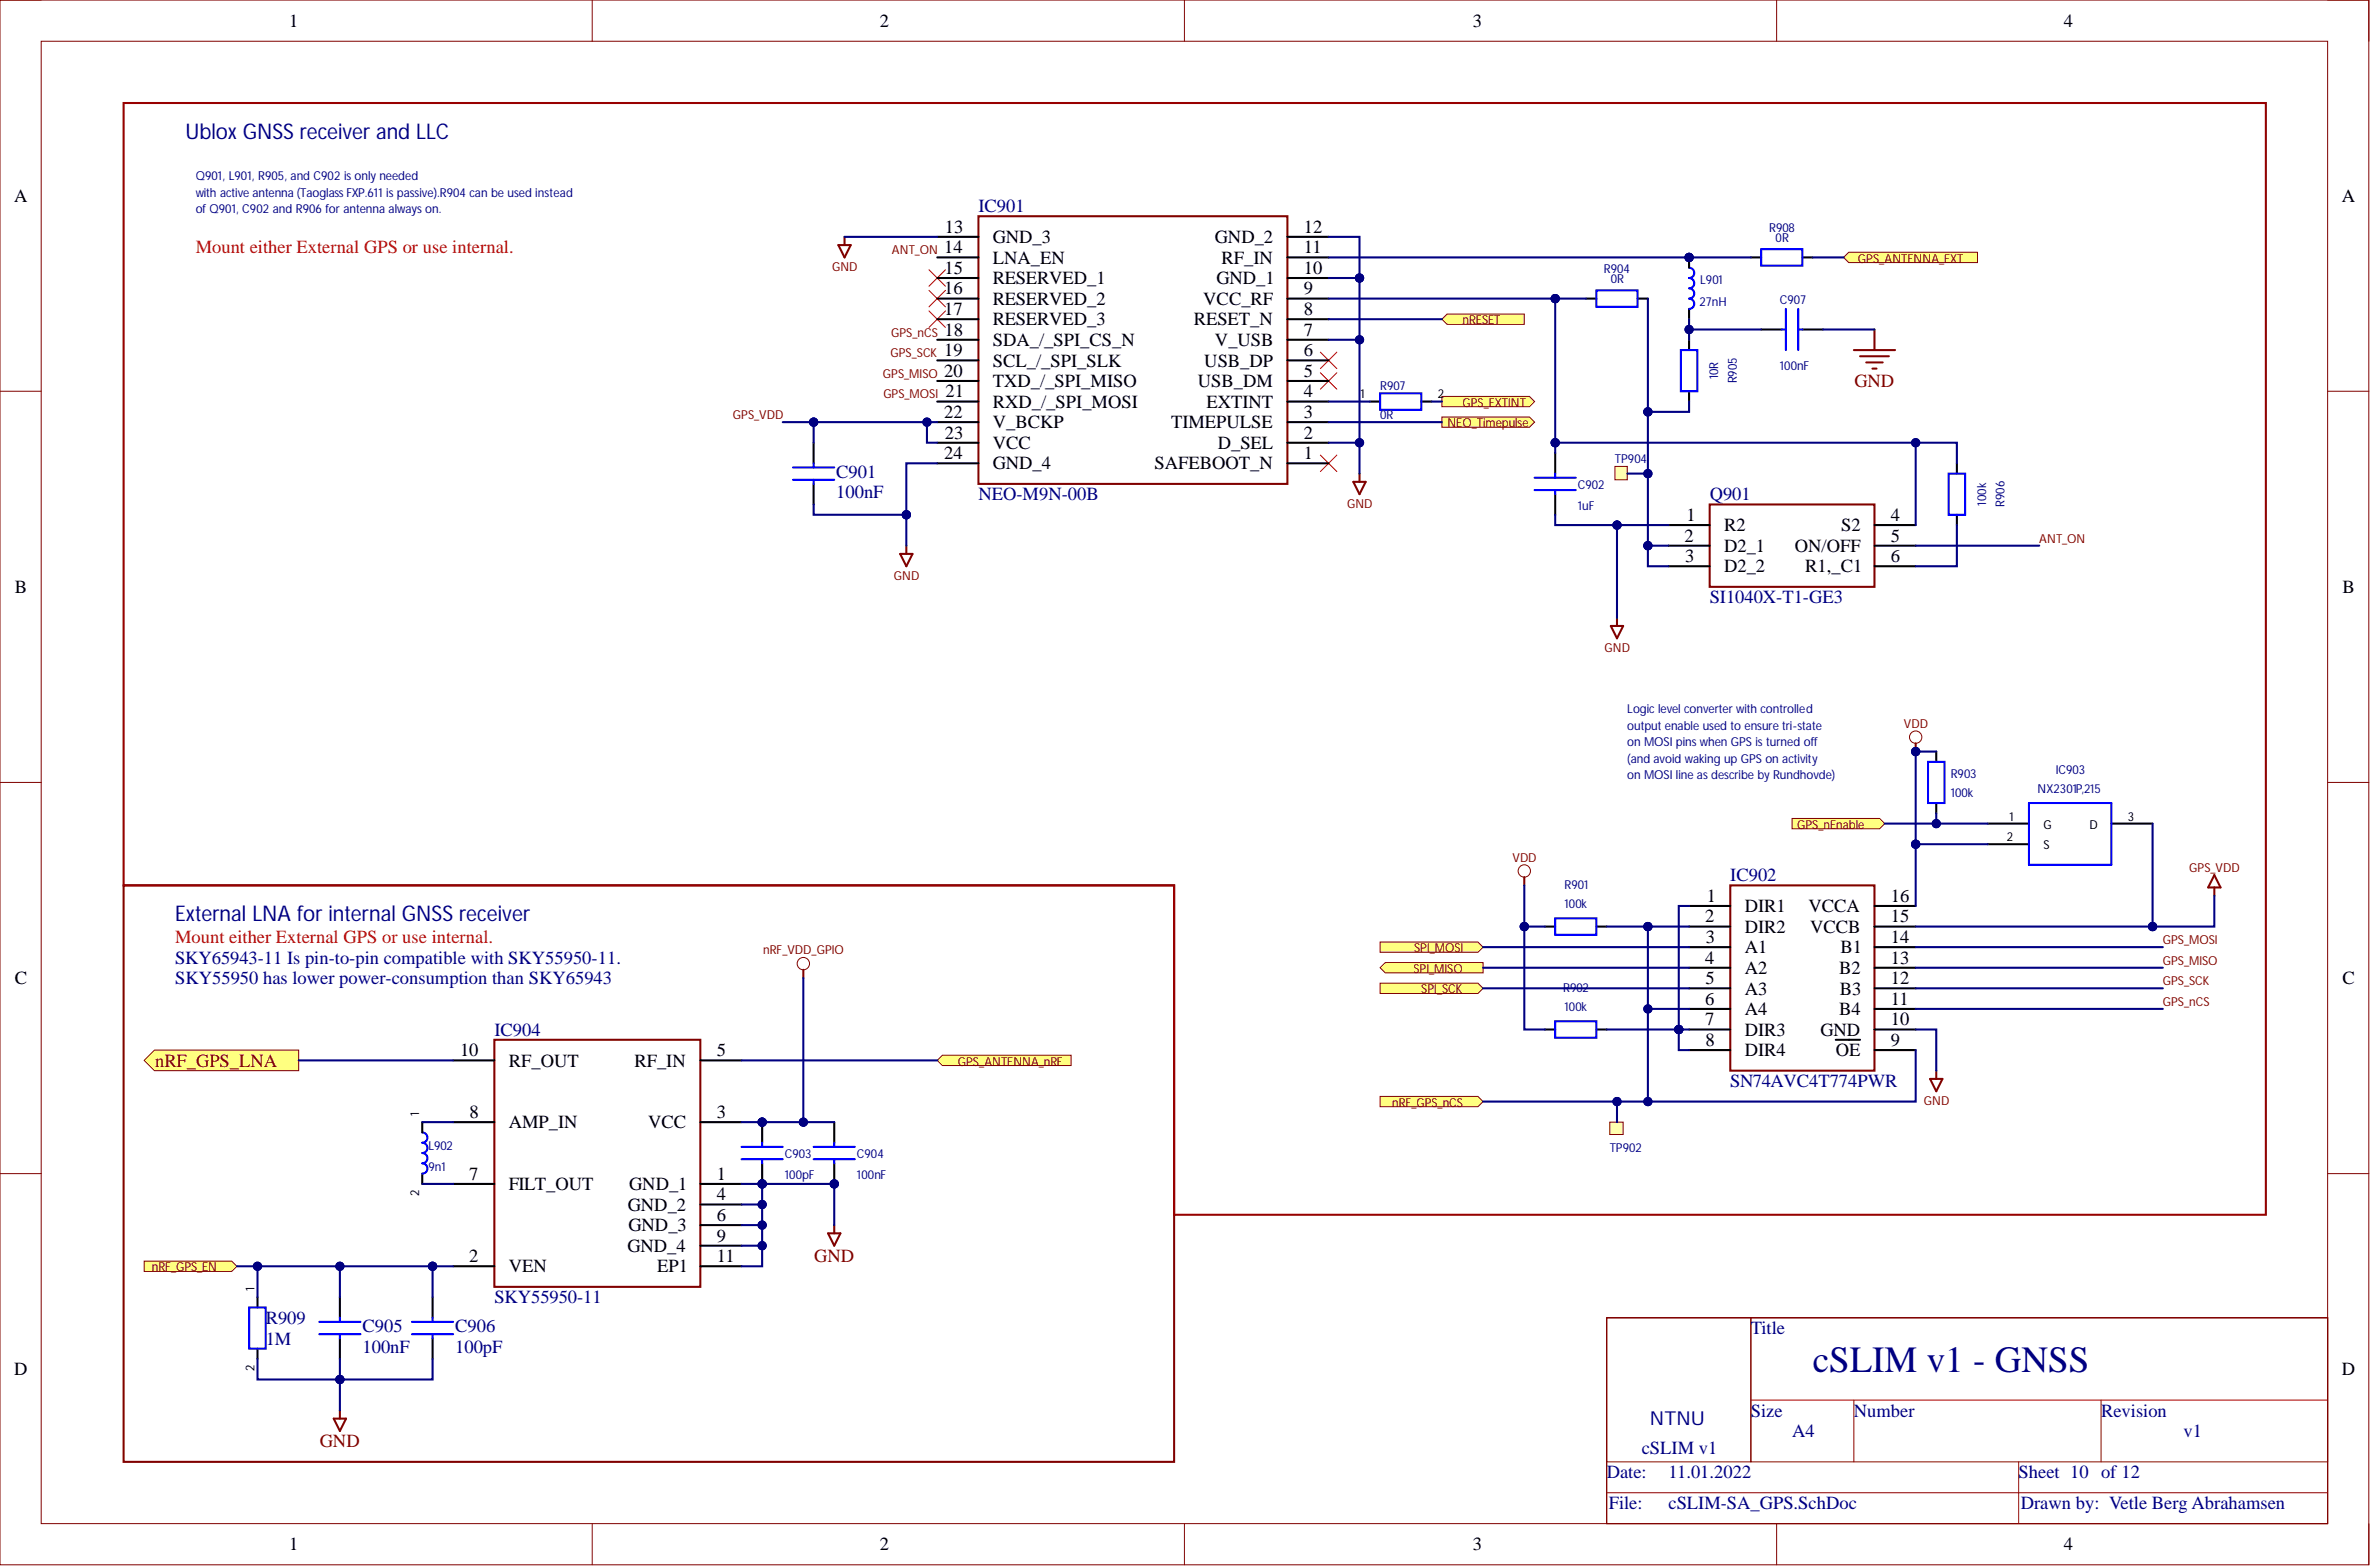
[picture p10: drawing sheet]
<svg xmlns="http://www.w3.org/2000/svg" width="292mm" height="193mm" viewBox="0 0 292 193" stroke-linecap="round" stroke-linejoin="round" font-family="sans-serif">
<defs><g id="words">
<text font-size="4.6" fill="#000080" x="223.3" y="168.9">cSLIM v1 - GNSS</text>
<g font-size="2.7" fill="#000080">
<text x="22.8" y="17.1">Ublox GNSS receiver and LLC</text>
<text x="21.6" y="113.4">External LNA for internal GNSS receiver</text>
</g>
<text font-size="2.4" fill="#000080" x="203.3" y="175.5">NTNU</text>
<g font-size="2.3">
<text x="35.6" y="3.3">1</text>
<text x="108.4" y="3.3">2</text>
<text x="181.4" y="3.3">3</text>
<text x="254.3" y="3.3">4</text>
<text x="1.7" y="24.9">A</text>
<text x="116.4" y="28.7">13</text>
<text x="122.3" y="29.9">GND_3</text>
<text x="149.7" y="29.9">GND_2</text>
<text x="160.6" y="28.7">12</text>
<text x="288.5" y="24.9">A</text>
<text x="116.3" y="31.2">14</text>
<text x="116.4" y="33.7">15</text>
<text x="122.3" y="32.5">LNA_EN</text>
<text x="122.3" y="35">RESERVED_1</text>
<text x="149.9" y="35">GND_1</text>
<text x="150.5" y="32.5">RF_IN</text>
<text x="160.6" y="33.7">10</text>
<text x="160.6" y="31.2">11</text>
<text x="116.3" y="36.3">16</text>
<text x="116.3" y="38.8">17</text>
<text x="116.4" y="41.3">18</text>
<text x="122.3" y="37.5">RESERVED_2</text>
<text x="122.3" y="40.1">RESERVED_3</text>
<text x="147.1" y="40.1">RESET_N</text>
<text x="148.2" y="37.5">VCC_RF</text>
<text x="160.6" y="41.3">7</text>
<text x="160.6" y="38.8">8</text>
<text x="160.6" y="36.3">9</text>
<text x="116.3" y="43.9">19</text>
<text x="116.3" y="46.4">20</text>
<text x="122.3" y="42.6">SDA_/_SPI_CS_N</text>
<text x="122.3" y="45.1">SCL_/_SPI_SLK</text>
<text x="122.3" y="47.7">TXD_/_SPI_MISO</text>
<text x="147.6" y="47.7">USB_DM</text>
<text x="148.4" y="45.1">USB_DP</text>
<text x="149.7" y="42.6">V_USB</text>
<text x="160.6" y="46.4">5</text>
<text x="160.6" y="43.9">6</text>
<text x="116.3" y="51.5">22</text>
<text x="116.5" y="48.9">21</text>
<text x="122.3" y="50.2">RXD_/_SPI_MOSI</text>
<text x="122.3" y="52.7">V_BCKP</text>
<text x="144.3" y="52.7">TIMEPULSE</text>
<text x="148.6" y="50.2">EXTINT</text>
<text x="160.6" y="51.5">3</text>
<text x="160.6" y="48.9">4</text>
<text x="116.3" y="56.5">24</text>
<text x="116.4" y="54">23</text>
<text x="122.3" y="55.3">VCC</text>
<text x="122.3" y="57.8">GND_4</text>
<text x="142.2" y="57.8">SAFEBOOT_N</text>
<text x="150" y="55.3">D_SEL</text>
<text x="160.6" y="56.5">1</text>
<text x="160.6" y="54">2</text>
<text x="207.8" y="64.2">1</text>
<text x="212.4" y="65.4">R2</text>
<text x="226.8" y="65.4">S2</text>
<text x="233" y="64.2">4</text>
<text x="207.5" y="66.7">2</text>
<text x="207.6" y="69.2">3</text>
<text x="212.4" y="68">D2_1</text>
<text x="212.4" y="70.5">D2_2</text>
<text x="221.1" y="68">ON/OFF</text>
<text x="222.4" y="70.5">R1,_C1</text>
<text x="233" y="66.7">5</text>
<text x="233" y="69.2">6</text>
<text x="1.8" y="73">B</text>
<text x="288.6" y="73">B</text>
<text x="210.1" y="113.6">2</text>
<text x="210.3" y="111.1">1</text>
<text x="214.9" y="112.3">DIR1</text>
<text x="222.8" y="112.3">VCCA</text>
<text x="233" y="111.1">16</text>
<text x="233" y="113.6">15</text>
<text x="210.1" y="118.7">4</text>
<text x="210.2" y="116.1">3</text>
<text x="214.9" y="114.9">DIR2</text>
<text x="214.9" y="117.4">A1</text>
<text x="214.9" y="119.9">A2</text>
<text x="223" y="114.9">VCCB</text>
<text x="226.6" y="119.9">B2</text>
<text x="226.7" y="117.4">B1</text>
<text x="233" y="116.1">14</text>
<text x="233" y="118.7">13</text>
<text x="1.8" y="121.2">C</text>
<text x="210.1" y="123.7">6</text>
<text x="210.1" y="121.2">5</text>
<text x="214.9" y="122.5">A3</text>
<text x="214.9" y="125">A4</text>
<text x="226.6" y="125">B4</text>
<text x="226.7" y="122.5">B3</text>
<text x="233" y="121.2">12</text>
<text x="233" y="123.7">11</text>
<text x="288.6" y="121.2">C</text>
<text x="56.7" y="130.1">10</text>
<text x="62.7" y="131.3">RF_OUT</text>
<text x="78.2" y="131.3">RF_IN</text>
<text x="88.3" y="130.1">5</text>
<text x="210.1" y="126.3">7</text>
<text x="210.1" y="128.8">8</text>
<text x="214.9" y="127.5">DIR3</text>
<text x="214.9" y="130.1">DIR4</text>
<text x="224.3" y="127.5">GND</text>
<text x="226.1" y="130.1">OE</text>
<text x="233" y="126.3">10</text>
<text x="233" y="128.8">9</text>
<text x="57.9" y="137.7">8</text>
<text x="88.3" y="137.7">3</text>
<text x="62.7" y="138.9">AMP_IN</text>
<text x="79.9" y="138.9">VCC</text>
<text x="57.8" y="145.3">7</text>
<text x="62.7" y="146.6">FILT_OUT</text>
<text x="77.4" y="149.1">GND_2</text>
<text x="77.5" y="146.6">GND_1</text>
<text x="88.3" y="145.3">1</text>
<text x="88.3" y="147.8">4</text>
<text x="57.8" y="155.4">2</text>
<text x="77.3" y="154.2">GND_4</text>
<text x="77.4" y="151.6">GND_3</text>
<text x="88.3" y="150.4">6</text>
<text x="88.3" y="152.9">9</text>
<text x="88.3" y="155.4">11</text>
<text x="62.7" y="156.7">VEN</text>
<text x="81" y="156.7">EP1</text>
<text x="1.7" y="169.4">D</text>
<text x="288.5" y="169.4">D</text>
<text x="35.6" y="190.9">1</text>
<text x="108.4" y="190.9">2</text>
<text x="181.4" y="190.9">3</text>
<text x="254.3" y="190.9">4</text>
</g>
<g font-size="2.3" fill="#000080">
<text x="120.5" y="26.1">IC901</text>
<text x="103" y="58.8">C901</text>
<text x="103" y="61.4">100nF</text>
<text x="120.5" y="61.6">NEO-M9N-00B</text>
<text x="210.6" y="61.6">Q901</text>
<text x="210.6" y="74.3">SI1040X-T1-GE3</text>
<text x="213.2" y="108.5">IC902</text>
<text x="21.6" y="118.7">SKY65943-11 Is pin-to-pin compatible with SKY55950-11.</text>
<text x="21.6" y="121.2">SKY55950 has lower power-consumption than SKY65943</text>
<text x="60.9" y="127.5">IC904</text>
<text x="213.2" y="133.9">SN74AVC4T774PWR</text>
<text x="60.9" y="160.5">SKY55950-11</text>
<text x="32.7" y="163">R909</text>
<text x="32.7" y="165.6">1M</text>
<text x="44.7" y="164">C905</text>
<text x="44.7" y="166.6">100nF</text>
<text x="56.1" y="164">C906</text>
<text x="56.1" y="166.6">100pF</text>
<text x="215.7" y="164.3">Title</text>
<text x="202.3" y="179">cSLIM v1</text>
<text x="215.7" y="174.4">Size</text>
<text x="220.8" y="177">A4</text>
<text x="228.4" y="174.4">Number</text>
<text x="258.8" y="174.4">Revision</text>
<text x="269" y="177">v1</text>
<text x="197.9" y="182.1">Date:</text>
<text x="198.2" y="185.9">File:</text>
<text x="205.6" y="182.1">11.01.2022</text>
<text x="205.6" y="185.9">cSLIM-SA_GPS.SchDoc</text>
<text x="248.7" y="182.1">Sheet 10 of 12</text>
<text x="248.9" y="185.9">Drawn by: Vetle Berg Abrahamsen</text>
</g>
<g font-size="2.3" fill="#f00">
<text x="24.1" y="31.2">Mount either External GPS or use internal.</text>
<text x="21.6" y="116.1">Mount either External GPS or use internal.</text>
</g>
<g font-size="2.3" fill="#800000">
<text x="228.5" y="47.7">GND</text>
<text x="19.1" y="131.3">nRF_GPS_LNA</text>
<text x="100.3" y="155.4">GND</text>
<text x="39.4" y="178.2">GND</text>
</g>
<g font-size="1.5" fill="#000080">
<text x="24.1" y="22.2">Q901, L901, R905, and C902 is only needed</text>
<text x="24.1" y="24.2">with active antenna (Taoglass FXP.611 is passive).R904 can be used instead</text>
<text x="24.1" y="26.3">of Q901, C902 and R906 for antenna always on.</text>
<text x="217.9" y="28.5">R908</text>
<text x="218.7" y="29.8">0R</text>
<text x="197.6" y="33.6">R904</text>
<text x="198.4" y="34.9">0R</text>
<text x="209.4" y="35">L901</text>
<text x="209.4" y="37.7">27nH</text>
<text x="219.3" y="37.4">C907</text>
<text x="211.7" y="46.7" transform="rotate(-90 211.7 46.7)">10R</text>
<text x="214" y="47.2" transform="rotate(-90 214 47.2)">R905</text>
<text x="219.3" y="45.5">100nF</text>
<text x="170" y="48.1">R907</text>
<text x="170" y="51.6">0R</text>
<text x="199" y="57.1">TP904</text>
<text x="194.4" y="60.2">C902</text>
<text x="194.4" y="62.8">1uF</text>
<text x="244.7" y="62.3" transform="rotate(-90 244.7 62.3)">100k</text>
<text x="247" y="62.4" transform="rotate(-90 247 62.4)">R906</text>
<text x="200.5" y="87.9">Logic level converter with controlled</text>
<text x="200.5" y="89.9">output enable used to ensure tri-state</text>
<text x="200.5" y="91.9">on MOSI pins when GPS is turned off</text>
<text x="200.5" y="93.9">(and avoid waking up GPS on activity</text>
<text x="200.5" y="96">on MOSI line as describe by Rundhovde)</text>
<text x="240.3" y="95.8">R903</text>
<text x="253.3" y="95.3">IC903</text>
<text x="240.3" y="98.1">100k</text>
<text x="251" y="97.7">NX2301P,215</text>
<text x="192.7" y="111.8">100k</text>
<text x="192.7" y="109.5">R901</text>
<text x="192.6" y="122.2">R902</text>
<text x="192.7" y="124.5">100k</text>
<text x="52.8" y="141.6">L902</text>
<text x="96.7" y="142.6">C903</text>
<text x="105.6" y="142.6">C904</text>
<text x="198.3" y="141.9">TP902</text>
<text x="52.8" y="144.1">9n1</text>
<text x="96.7" y="145.2">100pF</text>
<text x="105.6" y="145.2">100nF</text>
</g>
<g font-size="1.5" fill="#800000">
<text x="102.5" y="33.3">GND</text>
<text x="109.9" y="31.3">ANT_ON</text>
<text x="228.9" y="32.3">GPS_ANTENNA_EXT</text>
<text x="109.8" y="41.5">GPS_nCS</text>
<text x="180.2" y="39.9">nRESET</text>
<text x="108.8" y="46.5">GPS_MISO</text>
<text x="109.7" y="44">GPS_SCK</text>
<text x="90.3" y="51.6">GPS_VDD</text>
<text x="108.8" y="49.1">GPS_MOSI</text>
<text x="178.3" y="52.6">NEO_Timepulse</text>
<text x="180.2" y="50.1">GPS_EXTINT</text>
<text x="166" y="62.5">GND</text>
<text x="110.1" y="71.4">GND</text>
<text x="251.2" y="66.8">ANT_ON</text>
<text x="197.7" y="80.3">GND</text>
<text x="234.6" y="89.6">VDD</text>
<text x="186.4" y="106.1">VDD</text>
<text x="221.4" y="102.1">GPS_nEnable</text>
<text x="269.7" y="107.4">GPS_VDD</text>
<text x="94" y="117.5">nRF_VDD_GPIO</text>
<text x="174.1" y="119.8">SPI_MISO</text>
<text x="174.2" y="117.3">SPI_MOSI</text>
<text x="266.5" y="116.3">GPS_MOSI</text>
<text x="266.5" y="118.8">GPS_MISO</text>
<text x="175.1" y="122.3">SPI_SCK</text>
<text x="266.5" y="121.3">GPS_SCK</text>
<text x="266.5" y="123.9">GPS_nCS</text>
<text x="118" y="131.2">GPS_ANTENNA_nRF</text>
<text x="171.5" y="136.3">nRF_GPS_nCS</text>
<text x="237" y="136">GND</text>
<text x="18.7" y="156.6">nRF_GPS_EN</text>
</g>
<g font-size="1.5">
<text x="167.6" y="49.1">1</text>
<text x="177.1" y="49.1">2</text>
<text x="247.6" y="101">1</text>
<text x="262.1" y="101">3</text>
<text x="247.3" y="103.6">2</text>
<text x="251.7" y="104.6">S</text>
<text x="251.7" y="102.1">G</text>
<text x="257.4" y="102.1">D</text>
<text x="51.6" y="137.4" transform="rotate(-90 51.6 137.4)">1</text>
<text x="51.6" y="147.2" transform="rotate(-90 51.6 147.2)">2</text>
<text x="31.3" y="159" transform="rotate(-90 31.3 159)">1</text>
<text x="31.3" y="168.8" transform="rotate(-90 31.3 168.8)">2</text>
</g>
</g></defs>
<g fill="none" stroke="#800000" stroke-width=".12">
<path d="M0 0h291.8v192.7h-291.8zM0 0h5.1M5.1 5.1h281.7v182.5h-281.7zM73 0v5.1M145.9 0v5.1M218.9 0v5.1M286.8 0h5v5.1M0 48.2h5.1M286.8 48.2h5M0 96.4h5.1M286.8 96.4h5M0 144.5h5.1"/>
<path d="M286.8 144.5h5M73 187.6v5.1M145.9 187.6v5.1M218.9 187.6v5.1M291.8 187.6v5.1"/>
<circle cx="236" cy="90.8" r=".76"/>
<circle cx="187.8" cy="107.3" r=".76"/>
</g>
<path d="M236 91.5v1.1M187.8 108v1M237.8 132.9h1.5l-.8 1.5zM238.5 131.8v1.1" fill="none" stroke="#800000" stroke-width=".25"/>
<path d="M238.5 92.6v1.2M238.5 98.9v1.3M190.3 114.1h1.3M196.7 114.1h1.2M244.9 104h5.1M244.9 101.4h5.1M260.1 101.4h5.1M190.3 126.8h1.3M196.7 126.8h1.2" fill="none" stroke="#000" stroke-width=".25"/>
<path d="M237.5 93.8h2.1v5.1h-2.1zM250 98.9h10.1v7.6h-10.1zM191.6 113.1h5.1v2h-5.1zM191.6 125.8h5.1v2h-5.1z" fill="none" stroke="#00f" stroke-width=".25"/>
<circle cx="236" cy="92.6" r=".51" fill="#000080"/>
<circle cx="236" cy="92.6" r=".51" fill="none" stroke="#000080" stroke-width=".12"/>
<path d="M103.3 30.2h1.5l-.8 1.5zM104 29.2v1M166.7 59.3h1.5l-.7 1.6zM167.5 58.3v1M110.9 68.2h1.5l-.7 1.5zM111.7 67.2v1" fill="none" stroke="#800000" stroke-width=".25"/>
<path d="M195.4 36.8h1.3M201.7 36.8h1.3M241.1 57.1v1.2M241.1 63.4v1.3" fill="none" stroke="#000" stroke-width=".25"/>
<path d="M196.7 35.8h5v2h-5zM240.1 58.3h2v5.1h-2z" fill="none" stroke="#00f" stroke-width=".25"/>
<circle cx="208.1" cy="31.7" r=".51" fill="#000080"/>
<circle cx="208.1" cy="31.7" r=".51" fill="none" stroke="#000080" stroke-width=".12"/>
<path d="M208.1 33a.63 .63 0 0 1 .6 .6 .63 .63 0 0 1-.6 .6" fill="none" stroke="#00f" stroke-width=".25"/>
<path d="M208.1 31.7v1.3" fill="none" stroke="#000" stroke-width=".25"/>
<circle cx="208.1" cy="31.7" r=".51" fill="#000080"/>
<circle cx="208.1" cy="31.7" r=".51" fill="none" stroke="#000080" stroke-width=".12"/>
<path d="M208.1 38v1.3M208.1 41.8v1.3M208.1 48.2v1.2" fill="none" stroke="#000" stroke-width=".25"/>
<path d="M208.1 34.2a.63 .63 0 0 1 .6 .7 .63 .63 0 0 1-.6 .6 .63 .63 0 0 1 .6 .6 .63 .63 0 0 1-.6 .7 .63 .63 0 0 1 .6 .6 .63 .63 0 0 1-.6 .6M207.1 43.1h2v5.1h-2z" fill="none" stroke="#00f" stroke-width=".25"/>
<path d="M198.4 77.1h1.6l-.8 1.5zM199.2 76.1v1" fill="none" stroke="#800000" stroke-width=".25"/>
<path d="M170 135h12.1l.6 .7-.6 .6h-12.1z" fill-rule="evenodd" fill="#ffff80"/>
<path d="M170 135h12.1l.6 .7-.6 .6h-12.1z" fill="none" stroke="#800000" stroke-width=".12"/>
<path d="M220.8 100.8h10.8l.6 .6-.6 .7h-10.8z" fill-rule="evenodd" fill="#ffff80"/>
<path d="M220.8 100.8h10.8l.6 .6-.6 .7h-10.8z" fill="none" stroke="#800000" stroke-width=".12"/>
<path d="M170 119.2l.7-.7h12v1.3h-12z" fill-rule="evenodd" fill="#ffff80"/>
<path d="M170 119.2l.7-.7h12v1.3h-12z" fill="none" stroke="#800000" stroke-width=".12"/>
<path d="M170 116h12.1l.6 .6-.6 .7h-12.1z" fill-rule="evenodd" fill="#ffff80"/>
<path d="M170 116h12.1l.6 .6-.6 .7h-12.1z" fill="none" stroke="#800000" stroke-width=".12"/>
<path d="M170 121.1h12.1l.6 .6-.6 .6h-12.1z" fill-rule="evenodd" fill="#ffff80"/>
<path d="M170 121.1h12.1l.6 .6-.6 .6h-12.1z" fill="none" stroke="#800000" stroke-width=".12"/>
<path d="M177.6 51.4h10.8l.7 .6-.7 .6h-10.8z" fill-rule="evenodd" fill="#ffff80"/>
<path d="M177.6 51.4h10.8l.7 .6-.7 .6h-10.8z" fill="none" stroke="#800000" stroke-width=".12"/>
<path d="M177.6 48.8h10.8l.7 .6-.7 .7h-10.8z" fill-rule="evenodd" fill="#ffff80"/>
<path d="M177.6 48.8h10.8l.7 .6-.7 .7h-10.8z" fill="none" stroke="#800000" stroke-width=".12"/>
<path d="M177.6 39.3l.7-.6h9.5v1.2h-9.5z" fill-rule="evenodd" fill="#ffff80"/>
<path d="M177.6 39.3l.7-.6h9.5v1.2h-9.5z" fill="none" stroke="#800000" stroke-width=".12"/>
<path d="M227.1 31.7l.7-.6h15.8v1.2h-15.8z" fill-rule="evenodd" fill="#ffff80"/>
<path d="M227.1 31.7l.7-.6h15.8v1.2h-15.8z" fill="none" stroke="#800000" stroke-width=".12"/>
<path d="M114.4 33.2l2.1 2.1M114.4 35.8l2.1 2M114.4 38.3l2.1 2M116.5 33.2l-2.1 2.1M116.5 35.8l-2.1 2M116.5 38.3l-2.1 2M162.7 45.9l2 2M162.7 43.4l2 2M162.7 56l2 2.1M164.7 45.9l-2 2M164.7 43.4l-2 2M164.7 56l-2 2.1" fill="none" stroke="#f00" stroke-width=".13"/>
<path d="M120.5 26.6h38.1v33h-38.1zM210.6 62.1h20.3v10.2h-20.3zM213.2 109h17.7v22.8h-17.7zM272.8 107.8l.8 1.5h-1.6zM272.8 109.3v1M60.9 128h25.4v30.5h-25.4z" fill="none" stroke="#800000" stroke-width=".25"/>
<g fill="none" stroke="#000" stroke-width=".25">
<path d="M115.5 39.3h5M115.5 36.8h5M115.5 34.2h5M115.5 31.7h5M115.5 29.2h5M158.6 39.3h5.1M158.6 36.8h5.1M158.6 34.2h5.1M158.6 31.7h5.1M158.6 29.2h5.1M100.2 54.5v2.6M100.2 59.6v2.5"/>
<path d="M115.5 57.1h5M115.5 54.5h5M115.5 52h5M115.5 49.4h5M115.5 46.9h5M115.5 44.4h5M115.5 41.8h5M158.6 57.1h5.1M158.6 54.5h5.1M158.6 52h5.1M158.6 49.4h5.1M158.6 46.9h5.1"/>
<path d="M158.6 44.4h5.1M158.6 41.8h5.1M168.8 49.4h1.2M175.1 49.4h1.3M191.6 55.8v2.5M191.6 60.9v2.5M205.6 64.7h5M205.6 67.2h5M205.6 69.7h5M230.9 64.7h5.1M230.9 67.2h5.1M230.9 69.7h5.1"/>
<path d="M208.1 111.6h5.1M208.1 114.1h5.1M208.1 116.6h5.1M208.1 119.2h5.1M230.9 111.6h5.1M230.9 114.1h5.1M230.9 116.6h5.1M230.9 119.2h5.1M55.8 138.2h5.1M55.8 130.6h5.1M86.3 138.2h5.1M86.3 130.6h5.1"/>
<path d="M208.1 121.7h5.1M208.1 124.2h5.1M208.1 126.8h5.1M208.1 129.3h5.1M226.2 128h3M230.9 121.7h5.1M230.9 124.2h5.1M230.9 126.8h5.1M230.9 129.3h5.1M55.8 145.8h5.1M55.8 155.9h5.1M86.3 145.8h5.1"/>
<path d="M86.3 155.9h5.1M86.3 148.3h5.1M86.3 150.9h5.1M86.3 153.4h5.1"/>
</g>
<path d="M97.7 57.6h5.1M97.7 59.1h5.1M100.2 57.1v.5M100.2 59.1v.5M170 48.4h5.1v2.1h-5.1zM189.1 58.8h5M191.6 58.3v.5M189.1 60.4h5M191.6 60.4v.5" fill="none" stroke="#00f" stroke-width=".25"/>
<path d="M115.5 130.6l.6-.7h15.9v1.3h-15.9z" fill-rule="evenodd" fill="#ffff80"/>
<g fill="none" stroke="#800000" stroke-width=".12">
<path d="M115.5 130.6l.6-.7h15.9v1.3h-15.9z"/>
<circle cx="99" cy="118.7" r=".76"/>
</g>
<path d="M215.7 31.7h1.3M222 31.7h1.3" fill="none" stroke="#000" stroke-width=".25"/>
<path d="M217 30.7h5v2h-5z" fill="none" stroke="#00f" stroke-width=".25"/>
<path d="M99 119.4v1" fill="none" stroke="#800000" stroke-width=".25"/>
<circle cx="93.9" cy="145.8" r=".51" fill="#000080"/>
<circle cx="93.9" cy="145.8" r=".51" fill="none" stroke="#000080" stroke-width=".12"/>
<circle cx="93.9" cy="138.2" r=".51" fill="#000080"/>
<circle cx="93.9" cy="138.2" r=".51" fill="none" stroke="#000080" stroke-width=".12"/>
<path d="M93.9 143.3v2.5" fill="none" stroke="#000" stroke-width=".25"/>
<circle cx="93.9" cy="145.8" r=".51" fill="#000080"/>
<circle cx="93.9" cy="145.8" r=".51" fill="none" stroke="#000080" stroke-width=".12"/>
<path d="M93.9 138.2v2.5" fill="none" stroke="#000" stroke-width=".25"/>
<circle cx="93.9" cy="138.2" r=".51" fill="#000080"/>
<circle cx="93.9" cy="138.2" r=".51" fill="none" stroke="#000080" stroke-width=".12"/>
<path d="M91.4 142.8h5M91.4 141.2h5M93.9 140.7v.5M93.9 142.8v.5" fill="none" stroke="#00f" stroke-width=".25"/>
<path d="M102 151.9h1.5l-.7 1.5zM102.8 150.9v1" fill="none" stroke="#800000" stroke-width=".25"/>
<path d="M17.8 155.3h10.7l.7 .6-.7 .7h-10.7z" fill-rule="evenodd" fill="#ffff80"/>
<path d="M17.8 155.3h10.7l.7 .6-.7 .7h-10.7z" fill="none" stroke="#800000" stroke-width=".12"/>
<path d="M52 138.2v1.3M31.7 159.7v1.3M41.9 159.7v2.6M52 144.5v1.3M53.3 159.7v2.6M31.7 166.1v1.2M41.9 164.8v2.5M53.3 164.8v2.5" fill="none" stroke="#000" stroke-width=".25"/>
<path d="M52 139.5a.63 .63 0 0 1 .7 .6 .63 .63 0 0 1-.7 .6 .63 .63 0 0 1 .7 .7 .63 .63 0 0 1-.7 .6 .63 .63 0 0 1 .7 .6 .63 .63 0 0 1-.7 .7 .63 .63 0 0 1 .7 .6 .63 .63 0 0 1-.7 .6M30.7 161h2v5.1h-2zM39.3 164.3h5.1M39.3 162.8h5.1M41.9 162.3v.5M41.9 164.3v.5M50.8 164.3h5M50.8 162.8h5M53.3 162.3v.5M53.3 164.3v.5" fill="none" stroke="#00f" stroke-width=".25"/>
<path d="M41.1 174.7h1.5l-.7 1.5zM41.9 173.7v1" fill="none" stroke="#800000" stroke-width=".25"/>
<circle cx="102.8" cy="145.8" r=".51" fill="#000080"/>
<circle cx="102.8" cy="145.8" r=".51" fill="none" stroke="#000080" stroke-width=".12"/>
<path d="M102.8 143.3v2.5" fill="none" stroke="#000" stroke-width=".25"/>
<circle cx="102.8" cy="145.8" r=".51" fill="#000080"/>
<circle cx="102.8" cy="145.8" r=".51" fill="none" stroke="#000080" stroke-width=".12"/>
<path d="M102.8 138.2v2.5" fill="none" stroke="#000" stroke-width=".25"/>
<path d="M100.2 142.8h5.1M100.2 141.2h5.1M102.8 140.7v.5M102.8 142.8v.5" fill="none" stroke="#00f" stroke-width=".25"/>
<path d="M17.8 130.6l1.2-1.3h17.8v2.5h-17.8z" fill-rule="evenodd" fill="#ffff80"/>
<path d="M17.8 130.6l1.2-1.3h17.8v2.5h-17.8z" fill="none" stroke="#800000" stroke-width=".12"/>
<path d="M228.4 43.1h5.1M229.2 43.9h3.5M229.9 44.6h2M230.7 45.4h.5M230.9 40.6v2.5M15.2 109h129.4v71h-129.4z" fill="none" stroke="#800000" stroke-width=".25"/>
<path d="M15.2 12.7h263.9v136.9h-134.5v-40.6h-129.4z" fill="none" stroke="#980000" stroke-width=".25"/>
<path d="M217 40.6h2.5M222 40.6h2.6" fill="none" stroke="#000" stroke-width=".25"/>
<path d="M220 38v5.1M221.5 38v5.1M219.5 40.6h.5M221.5 40.6h.5" fill="none" stroke="#00f" stroke-width=".25"/>
<path d="M198.3 138.2h1.7v1.5h-1.7z" fill-rule="evenodd" fill="#ffffb0"/>
<path d="M198.3 138.2h1.7v1.5h-1.7z" fill="none" stroke="#800000" stroke-width=".12"/>
<path d="M199 57.4h1.5v1.7h-1.5z" fill-rule="evenodd" fill="#ffffb0"/>
<path d="M199 57.4h1.5v1.7h-1.5z" fill="none" stroke="#800000" stroke-width=".12"/>
<path d="M236 104v7.6" fill="none" stroke="#000080" stroke-width=".25"/>
<circle cx="236" cy="104" r=".51" fill="#000080"/>
<circle cx="236" cy="104" r=".51" fill="none" stroke="#000080" stroke-width=".12"/>
<path d="M206.8 126.8h1.3" fill="none" stroke="#000080" stroke-width=".25"/>
<circle cx="206.8" cy="126.8" r=".51" fill="#000080"/>
<circle cx="206.8" cy="126.8" r=".51" fill="none" stroke="#000080" stroke-width=".12"/>
<path d="M203 114.1h5.1" fill="none" stroke="#000080" stroke-width=".25"/>
<circle cx="203" cy="114.1" r=".51" fill="#000080"/>
<circle cx="203" cy="114.1" r=".51" fill="none" stroke="#000080" stroke-width=".12"/>
<path d="M187.8 114.1h2.5" fill="none" stroke="#000080" stroke-width=".25"/>
<circle cx="187.8" cy="114.1" r=".51" fill="#000080"/>
<circle cx="187.8" cy="114.1" r=".51" fill="none" stroke="#000080" stroke-width=".12"/>
<path d="M197.9 126.8h8.9" fill="none" stroke="#000080" stroke-width=".25"/>
<circle cx="206.8" cy="126.8" r=".51" fill="#000080"/>
<circle cx="206.8" cy="126.8" r=".51" fill="none" stroke="#000080" stroke-width=".12"/>
<path d="M187.8 109v5.1" fill="none" stroke="#000080" stroke-width=".25"/>
<circle cx="187.8" cy="114.1" r=".51" fill="#000080"/>
<circle cx="187.8" cy="114.1" r=".51" fill="none" stroke="#000080" stroke-width=".12"/>
<path d="M197.9 114.1h5.1" fill="none" stroke="#000080" stroke-width=".25"/>
<circle cx="203" cy="114.1" r=".51" fill="#000080"/>
<circle cx="203" cy="114.1" r=".51" fill="none" stroke="#000080" stroke-width=".12"/>
<path d="M236 92.6h2.5" fill="none" stroke="#000080" stroke-width=".25"/>
<circle cx="236" cy="92.6" r=".51" fill="#000080"/>
<circle cx="236" cy="92.6" r=".51" fill="none" stroke="#000080" stroke-width=".12"/>
<path d="M236 104h8.9" fill="none" stroke="#000080" stroke-width=".25"/>
<circle cx="236" cy="104" r=".51" fill="#000080"/>
<circle cx="236" cy="104" r=".51" fill="none" stroke="#000080" stroke-width=".12"/>
<path d="M236 92.6v11.4" fill="none" stroke="#000080" stroke-width=".25"/>
<circle cx="236" cy="104" r=".51" fill="#000080"/>
<circle cx="236" cy="104" r=".51" fill="none" stroke="#000080" stroke-width=".12"/>
<circle cx="236" cy="92.6" r=".51" fill="#000080"/>
<circle cx="236" cy="92.6" r=".51" fill="none" stroke="#000080" stroke-width=".12"/>
<path d="M236 114.1h29.2" fill="none" stroke="#000080" stroke-width=".25"/>
<circle cx="265.2" cy="114.1" r=".51" fill="#000080"/>
<circle cx="265.2" cy="114.1" r=".51" fill="none" stroke="#000080" stroke-width=".12"/>
<path d="M265.2 101.4v12.7" fill="none" stroke="#000080" stroke-width=".25"/>
<circle cx="265.2" cy="114.1" r=".51" fill="#000080"/>
<circle cx="265.2" cy="114.1" r=".51" fill="none" stroke="#000080" stroke-width=".12"/>
<path d="M163.7 34.2h3.8M182.7 116.6h25.4M182.7 119.2h25.4M236 116.6h30.5M236 119.2h30.5M182.7 121.7h25.4M236 121.7h30.5M236 124.2h30.5" fill="none" stroke="#000080" stroke-width=".25"/>
<circle cx="167.5" cy="34.2" r=".51" fill="#000080"/>
<circle cx="167.5" cy="34.2" r=".51" fill="none" stroke="#000080" stroke-width=".12"/>
<path d="M163.7 39.3h13.9M163.7 52h13.9M199.2 64.7h6.4" fill="none" stroke="#000080" stroke-width=".25"/>
<circle cx="199.2" cy="64.7" r=".51" fill="#000080"/>
<circle cx="199.2" cy="64.7" r=".51" fill="none" stroke="#000080" stroke-width=".12"/>
<path d="M199.2 64.7v11.4" fill="none" stroke="#000080" stroke-width=".25"/>
<circle cx="199.2" cy="64.7" r=".51" fill="#000080"/>
<circle cx="199.2" cy="64.7" r=".51" fill="none" stroke="#000080" stroke-width=".12"/>
<path d="M104 29.2h11.5M163.7 36.8h27.9M236 67.2h15.2" fill="none" stroke="#000080" stroke-width=".25"/>
<circle cx="191.6" cy="36.8" r=".51" fill="#000080"/>
<circle cx="191.6" cy="36.8" r=".51" fill="none" stroke="#000080" stroke-width=".12"/>
<path d="M191.6 36.8v17.7" fill="none" stroke="#000080" stroke-width=".25"/>
<circle cx="191.6" cy="36.8" r=".51" fill="#000080"/>
<circle cx="191.6" cy="36.8" r=".51" fill="none" stroke="#000080" stroke-width=".12"/>
<circle cx="191.6" cy="54.5" r=".51" fill="#000080"/>
<circle cx="191.6" cy="54.5" r=".51" fill="none" stroke="#000080" stroke-width=".12"/>
<path d="M191.6 54.5v1.3" fill="none" stroke="#000080" stroke-width=".25"/>
<circle cx="191.6" cy="54.5" r=".51" fill="#000080"/>
<circle cx="191.6" cy="54.5" r=".51" fill="none" stroke="#000080" stroke-width=".12"/>
<path d="M191.6 36.8h3.8" fill="none" stroke="#000080" stroke-width=".25"/>
<circle cx="191.6" cy="36.8" r=".51" fill="#000080"/>
<circle cx="191.6" cy="36.8" r=".51" fill="none" stroke="#000080" stroke-width=".12"/>
<path d="M203 67.2h2.6" fill="none" stroke="#000080" stroke-width=".25"/>
<circle cx="203" cy="67.2" r=".51" fill="#000080"/>
<circle cx="203" cy="67.2" r=".51" fill="none" stroke="#000080" stroke-width=".12"/>
<path d="M203 50.7v16.5" fill="none" stroke="#000080" stroke-width=".25"/>
<circle cx="203" cy="67.2" r=".51" fill="#000080"/>
<circle cx="203" cy="67.2" r=".51" fill="none" stroke="#000080" stroke-width=".12"/>
<circle cx="203" cy="58.3" r=".51" fill="#000080"/>
<circle cx="203" cy="58.3" r=".51" fill="none" stroke="#000080" stroke-width=".12"/>
<circle cx="203" cy="50.7" r=".51" fill="#000080"/>
<circle cx="203" cy="50.7" r=".51" fill="none" stroke="#000080" stroke-width=".12"/>
<path d="M163.7 31.7h44.4" fill="none" stroke="#000080" stroke-width=".25"/>
<circle cx="208.1" cy="31.7" r=".51" fill="#000080"/>
<circle cx="208.1" cy="31.7" r=".51" fill="none" stroke="#000080" stroke-width=".12"/>
<path d="M203 36.8v13.9" fill="none" stroke="#000080" stroke-width=".25"/>
<circle cx="203" cy="50.7" r=".51" fill="#000080"/>
<circle cx="203" cy="50.7" r=".51" fill="none" stroke="#000080" stroke-width=".12"/>
<path d="M187.8 114.1v12.7h2.5" fill="none" stroke="#000080" stroke-width=".25"/>
<circle cx="187.8" cy="114.1" r=".51" fill="#000080"/>
<circle cx="187.8" cy="114.1" r=".51" fill="none" stroke="#000080" stroke-width=".12"/>
<path d="M206.8 126.8v2.5h1.3" fill="none" stroke="#000080" stroke-width=".25"/>
<circle cx="206.8" cy="126.8" r=".51" fill="#000080"/>
<circle cx="206.8" cy="126.8" r=".51" fill="none" stroke="#000080" stroke-width=".12"/>
<path d="M208.1 111.6h-1.3v15.2" fill="none" stroke="#000080" stroke-width=".25"/>
<circle cx="206.8" cy="126.8" r=".51" fill="#000080"/>
<circle cx="206.8" cy="126.8" r=".51" fill="none" stroke="#000080" stroke-width=".12"/>
<path d="M163.7 29.2h3.8v5" fill="none" stroke="#000080" stroke-width=".25"/>
<circle cx="167.5" cy="34.2" r=".51" fill="#000080"/>
<circle cx="167.5" cy="34.2" r=".51" fill="none" stroke="#000080" stroke-width=".12"/>
<path d="M203 67.2v2.5h2.6M236 126.8h2.5v5" fill="none" stroke="#000080" stroke-width=".25"/>
<circle cx="203" cy="67.2" r=".51" fill="#000080"/>
<circle cx="203" cy="67.2" r=".51" fill="none" stroke="#000080" stroke-width=".12"/>
<path d="M236 54.5v10.2" fill="none" stroke="#000080" stroke-width=".25"/>
<circle cx="236" cy="54.5" r=".51" fill="#000080"/>
<circle cx="236" cy="54.5" r=".51" fill="none" stroke="#000080" stroke-width=".12"/>
<path d="M241.1 64.7v5h-5.1M203 114.1v10.1" fill="none" stroke="#000080" stroke-width=".25"/>
<circle cx="203" cy="124.2" r=".51" fill="#000080"/>
<circle cx="203" cy="124.2" r=".51" fill="none" stroke="#000080" stroke-width=".12"/>
<circle cx="203" cy="114.1" r=".51" fill="#000080"/>
<circle cx="203" cy="114.1" r=".51" fill="none" stroke="#000080" stroke-width=".12"/>
<path d="M208.1 124.2h-5.1v11.5" fill="none" stroke="#000080" stroke-width=".25"/>
<circle cx="203" cy="124.2" r=".51" fill="#000080"/>
<circle cx="203" cy="124.2" r=".51" fill="none" stroke="#000080" stroke-width=".12"/>
<circle cx="203" cy="135.7" r=".51" fill="#000080"/>
<circle cx="203" cy="135.7" r=".51" fill="none" stroke="#000080" stroke-width=".12"/>
<path d="M191.6 63.4v1.3h7.6" fill="none" stroke="#000080" stroke-width=".25"/>
<circle cx="199.2" cy="64.7" r=".51" fill="#000080"/>
<circle cx="199.2" cy="64.7" r=".51" fill="none" stroke="#000080" stroke-width=".12"/>
<path d="M208.1 39.3v2.5" fill="none" stroke="#000080" stroke-width=".25"/>
<circle cx="208.1" cy="40.6" r=".51" fill="#000080"/>
<circle cx="208.1" cy="40.6" r=".51" fill="none" stroke="#000080" stroke-width=".12"/>
<path d="M208.1 49.4v1.3h-5.1" fill="none" stroke="#000080" stroke-width=".25"/>
<circle cx="203" cy="50.7" r=".51" fill="#000080"/>
<circle cx="203" cy="50.7" r=".51" fill="none" stroke="#000080" stroke-width=".12"/>
<path d="M176.4 49.4h1.2M272.8 110.3v3.8h-7.6" fill="none" stroke="#000080" stroke-width=".25"/>
<circle cx="265.2" cy="114.1" r=".51" fill="#000080"/>
<circle cx="265.2" cy="114.1" r=".51" fill="none" stroke="#000080" stroke-width=".12"/>
<path d="M208.1 31.7h7.6" fill="none" stroke="#000080" stroke-width=".25"/>
<circle cx="208.1" cy="31.7" r=".51" fill="#000080"/>
<circle cx="208.1" cy="31.7" r=".51" fill="none" stroke="#000080" stroke-width=".12"/>
<path d="M223.3 31.7h3.8M111.7 63.4v3.8" fill="none" stroke="#000080" stroke-width=".25"/>
<circle cx="111.7" cy="63.4" r=".51" fill="#000080"/>
<circle cx="111.7" cy="63.4" r=".51" fill="none" stroke="#000080" stroke-width=".12"/>
<path d="M115.5 57.1h-3.8v6.3" fill="none" stroke="#000080" stroke-width=".25"/>
<circle cx="111.7" cy="63.4" r=".51" fill="#000080"/>
<circle cx="111.7" cy="63.4" r=".51" fill="none" stroke="#000080" stroke-width=".12"/>
<path d="M100.2 62.1v1.3h11.5" fill="none" stroke="#000080" stroke-width=".25"/>
<circle cx="111.7" cy="63.4" r=".51" fill="#000080"/>
<circle cx="111.7" cy="63.4" r=".51" fill="none" stroke="#000080" stroke-width=".12"/>
<path d="M114.2 52h1.3" fill="none" stroke="#000080" stroke-width=".25"/>
<circle cx="114.2" cy="52" r=".51" fill="#000080"/>
<circle cx="114.2" cy="52" r=".51" fill="none" stroke="#000080" stroke-width=".12"/>
<path d="M100.2 52v2.5" fill="none" stroke="#000080" stroke-width=".25"/>
<circle cx="100.2" cy="52" r=".51" fill="#000080"/>
<circle cx="100.2" cy="52" r=".51" fill="none" stroke="#000080" stroke-width=".12"/>
<path d="M100.2 52h14v2.5h1.3" fill="none" stroke="#000080" stroke-width=".25"/>
<circle cx="100.2" cy="52" r=".51" fill="#000080"/>
<circle cx="100.2" cy="52" r=".51" fill="none" stroke="#000080" stroke-width=".12"/>
<circle cx="114.2" cy="52" r=".51" fill="#000080"/>
<circle cx="114.2" cy="52" r=".51" fill="none" stroke="#000080" stroke-width=".12"/>
<path d="M96.4 52h3.8" fill="none" stroke="#000080" stroke-width=".25"/>
<circle cx="100.2" cy="52" r=".51" fill="#000080"/>
<circle cx="100.2" cy="52" r=".51" fill="none" stroke="#000080" stroke-width=".12"/>
<path d="M91.4 138.2h2.5" fill="none" stroke="#000080" stroke-width=".25"/>
<circle cx="93.9" cy="138.2" r=".51" fill="#000080"/>
<circle cx="93.9" cy="138.2" r=".51" fill="none" stroke="#000080" stroke-width=".12"/>
<path d="M91.4 145.8h2.5" fill="none" stroke="#000080" stroke-width=".25"/>
<circle cx="93.9" cy="145.8" r=".51" fill="#000080"/>
<circle cx="93.9" cy="145.8" r=".51" fill="none" stroke="#000080" stroke-width=".12"/>
<path d="M91.4 148.3h2.5" fill="none" stroke="#000080" stroke-width=".25"/>
<circle cx="93.9" cy="148.3" r=".51" fill="#000080"/>
<circle cx="93.9" cy="148.3" r=".51" fill="none" stroke="#000080" stroke-width=".12"/>
<path d="M91.4 150.9h2.5" fill="none" stroke="#000080" stroke-width=".25"/>
<circle cx="93.9" cy="150.9" r=".51" fill="#000080"/>
<circle cx="93.9" cy="150.9" r=".51" fill="none" stroke="#000080" stroke-width=".12"/>
<path d="M91.4 153.4h2.5" fill="none" stroke="#000080" stroke-width=".25"/>
<circle cx="93.9" cy="153.4" r=".51" fill="#000080"/>
<circle cx="93.9" cy="153.4" r=".51" fill="none" stroke="#000080" stroke-width=".12"/>
<path d="M93.9 145.8h8.9v5.1" fill="none" stroke="#000080" stroke-width=".25"/>
<circle cx="102.8" cy="145.8" r=".51" fill="#000080"/>
<circle cx="102.8" cy="145.8" r=".51" fill="none" stroke="#000080" stroke-width=".12"/>
<circle cx="93.9" cy="145.8" r=".51" fill="#000080"/>
<circle cx="93.9" cy="145.8" r=".51" fill="none" stroke="#000080" stroke-width=".12"/>
<path d="M31.7 155.9v3.8" fill="none" stroke="#000080" stroke-width=".25"/>
<circle cx="31.7" cy="155.9" r=".51" fill="#000080"/>
<circle cx="31.7" cy="155.9" r=".51" fill="none" stroke="#000080" stroke-width=".12"/>
<path d="M41.9 155.9v3.8" fill="none" stroke="#000080" stroke-width=".25"/>
<circle cx="41.9" cy="155.9" r=".51" fill="#000080"/>
<circle cx="41.9" cy="155.9" r=".51" fill="none" stroke="#000080" stroke-width=".12"/>
<path d="M53.3 155.9v3.8" fill="none" stroke="#000080" stroke-width=".25"/>
<circle cx="53.3" cy="155.9" r=".51" fill="#000080"/>
<circle cx="53.3" cy="155.9" r=".51" fill="none" stroke="#000080" stroke-width=".12"/>
<path d="M41.9 169.9v3.8" fill="none" stroke="#000080" stroke-width=".25"/>
<circle cx="41.9" cy="169.9" r=".51" fill="#000080"/>
<circle cx="41.9" cy="169.9" r=".51" fill="none" stroke="#000080" stroke-width=".12"/>
<path d="M41.9 167.3v2.6" fill="none" stroke="#000080" stroke-width=".25"/>
<circle cx="41.9" cy="169.9" r=".51" fill="#000080"/>
<circle cx="41.9" cy="169.9" r=".51" fill="none" stroke="#000080" stroke-width=".12"/>
<path d="M36.8 130.6h19M52 138.2h3.8M236 129.3v6.4h-53.3M52 145.8h3.8" fill="none" stroke="#000080" stroke-width=".25"/>
<circle cx="199.2" cy="135.7" r=".51" fill="#000080"/>
<circle cx="199.2" cy="135.7" r=".51" fill="none" stroke="#000080" stroke-width=".12"/>
<circle cx="203" cy="135.7" r=".51" fill="#000080"/>
<circle cx="203" cy="135.7" r=".51" fill="none" stroke="#000080" stroke-width=".12"/>
<path d="M93.9 145.8v10.1h-2.5" fill="none" stroke="#000080" stroke-width=".25"/>
<circle cx="93.9" cy="145.8" r=".51" fill="#000080"/>
<circle cx="93.9" cy="145.8" r=".51" fill="none" stroke="#000080" stroke-width=".12"/>
<circle cx="93.9" cy="148.3" r=".51" fill="#000080"/>
<circle cx="93.9" cy="148.3" r=".51" fill="none" stroke="#000080" stroke-width=".12"/>
<circle cx="93.9" cy="150.9" r=".51" fill="#000080"/>
<circle cx="93.9" cy="150.9" r=".51" fill="none" stroke="#000080" stroke-width=".12"/>
<circle cx="93.9" cy="153.4" r=".51" fill="#000080"/>
<circle cx="93.9" cy="153.4" r=".51" fill="none" stroke="#000080" stroke-width=".12"/>
<path d="M191.6 54.5h49.5v2.6" fill="none" stroke="#000080" stroke-width=".25"/>
<circle cx="191.6" cy="54.5" r=".51" fill="#000080"/>
<circle cx="191.6" cy="54.5" r=".51" fill="none" stroke="#000080" stroke-width=".12"/>
<circle cx="236" cy="54.5" r=".51" fill="#000080"/>
<circle cx="236" cy="54.5" r=".51" fill="none" stroke="#000080" stroke-width=".12"/>
<path d="M163.7 54.5h3.8v3.8" fill="none" stroke="#000080" stroke-width=".25"/>
<circle cx="167.5" cy="54.5" r=".51" fill="#000080"/>
<circle cx="167.5" cy="54.5" r=".51" fill="none" stroke="#000080" stroke-width=".12"/>
<path d="M167.5 34.2v7.6h-3.8" fill="none" stroke="#000080" stroke-width=".25"/>
<circle cx="167.5" cy="41.8" r=".51" fill="#000080"/>
<circle cx="167.5" cy="41.8" r=".51" fill="none" stroke="#000080" stroke-width=".12"/>
<circle cx="167.5" cy="34.2" r=".51" fill="#000080"/>
<circle cx="167.5" cy="34.2" r=".51" fill="none" stroke="#000080" stroke-width=".12"/>
<path d="M167.5 41.8v12.7" fill="none" stroke="#000080" stroke-width=".25"/>
<circle cx="167.5" cy="41.8" r=".51" fill="#000080"/>
<circle cx="167.5" cy="41.8" r=".51" fill="none" stroke="#000080" stroke-width=".12"/>
<circle cx="167.5" cy="54.5" r=".51" fill="#000080"/>
<circle cx="167.5" cy="54.5" r=".51" fill="none" stroke="#000080" stroke-width=".12"/>
<path d="M163.7 49.4h5.1M208.1 40.6h8.9" fill="none" stroke="#000080" stroke-width=".25"/>
<circle cx="208.1" cy="40.6" r=".51" fill="#000080"/>
<circle cx="208.1" cy="40.6" r=".51" fill="none" stroke="#000080" stroke-width=".12"/>
<path d="M224.6 40.6h6.3M31.7 167.3v2.6h21.6v-2.6" fill="none" stroke="#000080" stroke-width=".25"/>
<circle cx="41.9" cy="169.9" r=".51" fill="#000080"/>
<circle cx="41.9" cy="169.9" r=".51" fill="none" stroke="#000080" stroke-width=".12"/>
<path d="M93.9 138.2h8.9" fill="none" stroke="#000080" stroke-width=".25"/>
<circle cx="93.9" cy="138.2" r=".51" fill="#000080"/>
<circle cx="93.9" cy="138.2" r=".51" fill="none" stroke="#000080" stroke-width=".12"/>
<circle cx="99" cy="138.2" r=".51" fill="#000080"/>
<circle cx="99" cy="138.2" r=".51" fill="none" stroke="#000080" stroke-width=".12"/>
<path d="M99 120.4v17.8" fill="none" stroke="#000080" stroke-width=".25"/>
<circle cx="99" cy="138.2" r=".51" fill="#000080"/>
<circle cx="99" cy="138.2" r=".51" fill="none" stroke="#000080" stroke-width=".12"/>
<path d="M91.4 130.6h24.1M29.2 155.9h24.1" fill="none" stroke="#000080" stroke-width=".25"/>
<circle cx="31.7" cy="155.9" r=".51" fill="#000080"/>
<circle cx="31.7" cy="155.9" r=".51" fill="none" stroke="#000080" stroke-width=".12"/>
<circle cx="41.9" cy="155.9" r=".51" fill="#000080"/>
<circle cx="41.9" cy="155.9" r=".51" fill="none" stroke="#000080" stroke-width=".12"/>
<circle cx="53.3" cy="155.9" r=".51" fill="#000080"/>
<circle cx="53.3" cy="155.9" r=".51" fill="none" stroke="#000080" stroke-width=".12"/>
<path d="M53.3 155.9h2.5" fill="none" stroke="#000080" stroke-width=".25"/>
<circle cx="53.3" cy="155.9" r=".51" fill="#000080"/>
<circle cx="53.3" cy="155.9" r=".51" fill="none" stroke="#000080" stroke-width=".12"/>
<path d="M199.2 135.7v2.5" fill="none" stroke="#000080" stroke-width=".25"/>
<circle cx="199.2" cy="135.7" r=".51" fill="#000080"/>
<circle cx="199.2" cy="135.7" r=".51" fill="none" stroke="#000080" stroke-width=".12"/>
<path d="M238.5 100.2v1.2" fill="none" stroke="#000080" stroke-width=".25"/>
<circle cx="238.5" cy="101.4" r=".51" fill="#000080"/>
<circle cx="238.5" cy="101.4" r=".51" fill="none" stroke="#000080" stroke-width=".12"/>
<path d="M200.5 58.3h2.5" fill="none" stroke="#000080" stroke-width=".25"/>
<circle cx="203" cy="58.3" r=".51" fill="#000080"/>
<circle cx="203" cy="58.3" r=".51" fill="none" stroke="#000080" stroke-width=".12"/>
<path d="M232.2 101.4h12.7" fill="none" stroke="#000080" stroke-width=".25"/>
<circle cx="238.5" cy="101.4" r=".51" fill="#000080"/>
<circle cx="238.5" cy="101.4" r=".51" fill="none" stroke="#000080" stroke-width=".12"/>
<path d="M197.9 162.3h88.9v25.3h-88.9z" fill-rule="evenodd" fill="#fff"/>
<path d="M197.9 162.3h88.9v25.3h-88.9zM197.9 162.3h17.8v17.7h-17.8zM215.7 162.3h71.1v17.7h-71.1z" fill="none" stroke="#800000" stroke-width=".12"/>
<path d="M215.7 172.4h71.1M228.4 172.4v7.6M258.8 172.4v7.6M197.9 183.8h88.9M248.7 180v7.6" fill="none" stroke="#980000" stroke-width=".12"/>
<use href="#words"/>
</svg>
